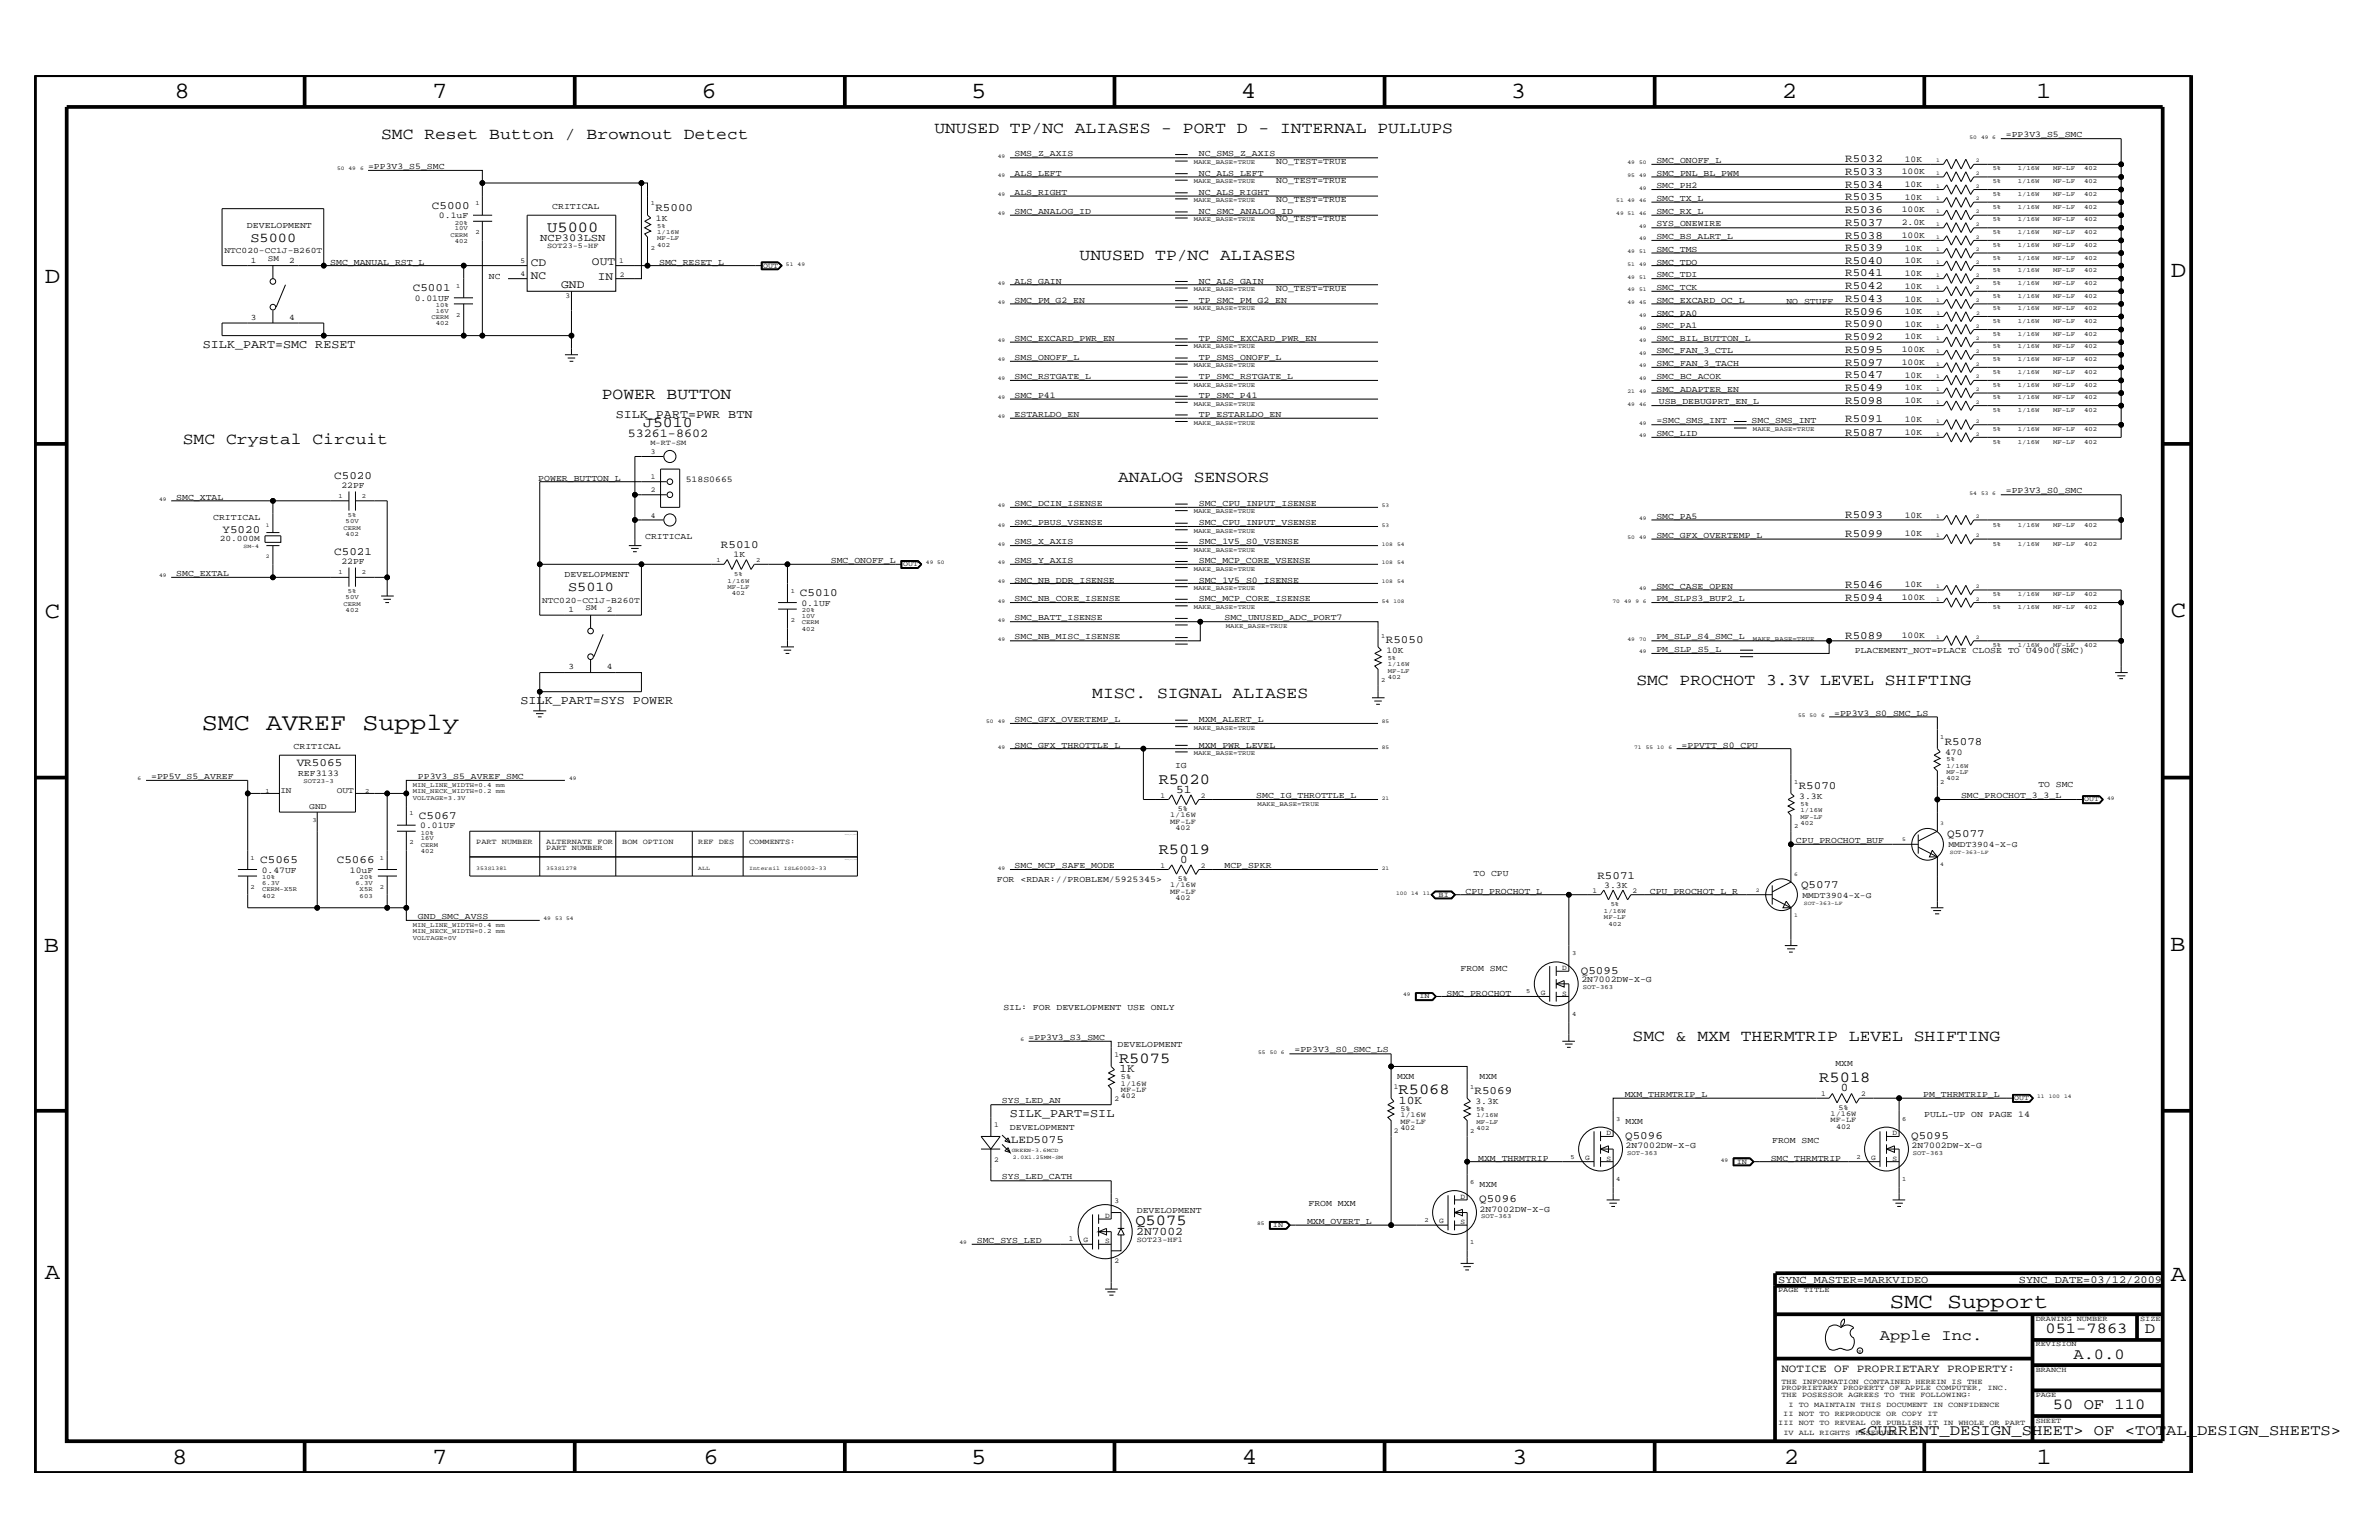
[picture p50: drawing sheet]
<svg xmlns="http://www.w3.org/2000/svg" width="432mm" height="279mm" viewBox="0 0 432 279" stroke-linecap="round" stroke-linejoin="round" font-family="sans-serif">
<defs><g id="words">
<text font-size="4.4" x="36.6" y="132.4">SMC AVREF Supply</text>
<g font-size="4.2">
<text x="31.7" y="17.8">8</text>
<text x="78.4" y="17.8">7</text>
<text x="127.3" y="17.8">6</text>
<text x="176.3" y="17.8">5</text>
<text x="225.2" y="17.8">4</text>
<text x="274.2" y="17.8">3</text>
<text x="323.4" y="17.8">2</text>
<text x="369.6" y="17.8">1</text>
<text x="8.1" y="51.3">D</text>
<text x="394" y="50.3">D</text>
<text x="8.1" y="112.1">C</text>
<text x="394" y="111.9">C</text>
<text x="8" y="172.7">B</text>
<text x="393.9" y="172.5">B</text>
<text x="8.1" y="232">A</text>
<text x="394" y="232.4">A</text>
<text x="31.3" y="265.6">8</text>
<text x="78.4" y="265.6">7</text>
<text x="127.7" y="265.6">6</text>
<text x="176.3" y="265.6">5</text>
<text x="225.4" y="265.6">4</text>
<text x="274.5" y="265.6">3</text>
<text x="323.8" y="265.6">2</text>
<text x="369.7" y="265.6">1</text>
</g>
<text font-size="3.9" x="343" y="237.3">SMC Support</text>
<g font-size="3">
<text x="69.2" y="25.2">SMC Reset Button / Brownout Detect</text>
<text x="169.6" y="24.1">UNUSED TP/NC ALIASES - PORT D - INTERNAL PULLUPS</text>
<text x="196" y="47.1">UNUSED TP/NC ALIASES</text>
<text x="109.2" y="72.4">POWER BUTTON</text>
<text x="33.2" y="80.5">SMC Crystal Circuit</text>
<text x="202.9" y="87.4">ANALOG SENSORS</text>
<text x="297" y="124.3">SMC PROCHOT 3.3V LEVEL SHIFTING</text>
<text x="198.2" y="126.6">MISC. SIGNAL ALIASES</text>
<text x="296.3" y="188.9">SMC &amp; MXM THERMTRIP LEVEL SHIFTING</text>
</g>
<g font-size="2.8">
<text x="99.3" y="42">U5000</text>
<text x="210.3" y="142.2">R5020</text>
<text x="210.3" y="154.9">R5019</text>
<text x="203.1" y="192.8">R5075</text>
<text x="330.2" y="196.4">R5018</text>
<text x="253.8" y="198.6">R5068</text>
<text x="206.1" y="222.3">Q5075</text>
<text x="341.2" y="243.1">Apple Inc.</text>
<text x="371.3" y="241.9">051-7863</text>
<text x="389.3" y="241.9">D</text>
<text x="376.3" y="246.5">A.0.0</text>
<text x="372.6" y="255.7">50 OF 110</text>
<text x="337.1" y="260.4">&lt;CURRENT_DESIGN_SHEET&gt; OF &lt;TOTAL_DESIGN_SHEETS&gt;</text>
</g>
<text font-size="2.7" x="116.7" y="77.5">J5010</text>
<g font-size="2.5">
<text x="45.5" y="43.9">S5000</text>
<text x="103.1" y="107.3">S5010</text>
</g>
<g font-size="2.2">
<text x="36.8" y="63.2">SILK_PART=SMC RESET</text>
<text x="111.8" y="75.9">SILK_PART=PWR BTN</text>
<text x="114" y="79.4">53261-8602</text>
<text x="94.5" y="127.8">SILK_PART=SYS POWER</text>
<text x="183.3" y="202.7">SILK_PART=SIL</text>
</g>
<g font-size="2.1">
<text x="96.4" y="48.3">CD</text>
<text x="96.4" y="50.6">NC</text>
<text x="101.9" y="52.3">GND</text>
<text x="107.4" y="48.1">OUT</text>
<text x="108.5" y="50.8">IN</text>
<text x="213.5" y="143.8">51</text>
<text x="214.2" y="156.5">0</text>
<text x="203.2" y="194.5">1K</text>
<text x="334.1" y="198">0</text>
<text x="253.9" y="200.3">10K</text>
<text x="206.2" y="224.1">2N7002</text>
</g>
<g font-size="2">
<text x="334.9" y="29.4">R5032</text>
<text x="334.9" y="34.1">R5034</text>
<text x="334.9" y="31.7">R5033</text>
<text x="78.4" y="37.9">C5000</text>
<text x="119" y="38.3">R5000</text>
<text x="334.9" y="40.9">R5037</text>
<text x="334.9" y="38.6">R5036</text>
<text x="334.9" y="36.4">R5035</text>
<text x="334.9" y="47.9">R5040</text>
<text x="334.9" y="45.6">R5039</text>
<text x="334.9" y="43.3">R5038</text>
<text x="74.9" y="52.9">C5001</text>
<text x="334.9" y="52.5">R5042</text>
<text x="334.9" y="50.2">R5041</text>
<text x="334.9" y="57.1">R5096</text>
<text x="334.9" y="59.4">R5090</text>
<text x="334.9" y="54.8">R5043</text>
<text x="334.9" y="64">R5095</text>
<text x="334.9" y="61.7">R5092</text>
<text x="334.9" y="70.9">R5049</text>
<text x="334.9" y="68.6">R5047</text>
<text x="334.9" y="66.3">R5097</text>
<text x="334.9" y="73.3">R5098</text>
<text x="334.9" y="76.7">R5091</text>
<text x="334.9" y="79">R5087</text>
<text x="60.7" y="86.9">C5020</text>
<text x="334.9" y="94">R5093</text>
<text x="40.4" y="96.6">Y5020</text>
<text x="60.7" y="100.7">C5021</text>
<text x="130.9" y="99.5">R5010</text>
<text x="334.9" y="97.5">R5099</text>
<text x="334.9" y="106.7">R5046</text>
<text x="145.2" y="108.1">C5010</text>
<text x="334.9" y="109">R5094</text>
<text x="251.5" y="116.7">R5050</text>
<text x="334.9" y="115.9">R5089</text>
<text x="353" y="135.2">R5078</text>
<text x="53.8" y="139.1">VR5065</text>
<text x="326.5" y="143.2">R5070</text>
<text x="76" y="148.5">C5067</text>
<text x="353.4" y="151.9">Q5077</text>
<text x="47.2" y="156.6">C5065</text>
<text x="61.1" y="156.6">C5066</text>
<text x="289.9" y="159.5">R5071</text>
<text x="326.9" y="161.1">Q5077</text>
<text x="286.9" y="176.6">Q5095</text>
<text x="267.6" y="198.6">R5069</text>
<text x="183.5" y="207.3">LED5075</text>
<text x="295" y="206.6">Q5096</text>
<text x="346.9" y="206.6">Q5095</text>
<text x="268.5" y="218.1">Q5096</text>
<text x="323.3" y="248.9">NOTICE OF PROPRIETARY PROPERTY:</text>
</g>
<g font-size="1.9">
<text x="98" y="43.7">NCP303LSN</text>
<text x="322.7" y="232.7">SYNC_MASTER=MARKVIDEO</text>
<text x="366.4" y="232.7">SYNC_DATE=03/12/2009</text>
</g>
<g font-size="1.6">
<text x="184.1" y="28.4">SMS_Z_AXIS</text>
<text x="217.6" y="28.4">NC_SMS_Z_AXIS</text>
<text x="231.6" y="29.8">NO_TEST=TRUE</text>
<text x="300.7" y="29.6">SMC_ONOFF_L</text>
<text x="345.7" y="29.3">10K</text>
<text x="364.1" y="24.9">=PP3V3_S5_SMC</text>
<text x="66.8" y="30.7">=PP3V3_S5_SMC</text>
<text x="184.1" y="31.9">ALS_LEFT</text>
<text x="184.1" y="35.3">ALS_RIGHT</text>
<text x="217.6" y="31.9">NC_ALS_LEFT</text>
<text x="217.6" y="35.3">NC_ALS_RIGHT</text>
<text x="231.6" y="33.2">NO_TEST=TRUE</text>
<text x="300.7" y="31.9">SMC_PNL_BL_PWM</text>
<text x="300.7" y="34.1">SMC_PH2</text>
<text x="345.2" y="31.6">100K</text>
<text x="345.7" y="34">10K</text>
<text x="44.8" y="41.3">DEVELOPMENT</text>
<text x="79.7" y="39.6">0.1uF</text>
<text x="100.2" y="37.9">CRITICAL</text>
<text x="119" y="40.1">1K</text>
<text x="184.1" y="38.8">SMC_ANALOG_ID</text>
<text x="217.6" y="38.8">NC_SMC_ANALOG_ID</text>
<text x="231.6" y="40.2">NO_TEST=TRUE</text>
<text x="231.6" y="36.7">NO_TEST=TRUE</text>
<text x="300.7" y="36.5">SMC_TX_L</text>
<text x="300.7" y="38.8">SMC_RX_L</text>
<text x="300.7" y="41.1">SYS_ONEWIRE</text>
<text x="345.2" y="40.8">2.0K</text>
<text x="345.2" y="38.6">100K</text>
<text x="345.7" y="36.3">10K</text>
<text x="300.7" y="45.7">SMC_TMS</text>
<text x="300.7" y="43.4">SMC_BS_ALRT_L</text>
<text x="345.2" y="43.2">100K</text>
<text x="345.7" y="47.8">10K</text>
<text x="345.7" y="45.5">10K</text>
<text x="59.9" y="48">SMC_MANUAL_RST_L</text>
<text x="88.7" y="50.6">NC</text>
<text x="119.6" y="48">SMC_RESET_L</text>
<text x="184.1" y="51.5">ALS_GAIN</text>
<text x="217.6" y="51.5">NC_ALS_GAIN</text>
<text x="231.6" y="52.9">NO_TEST=TRUE</text>
<text x="300.7" y="52.6">SMC_TCK</text>
<text x="300.7" y="50.3">SMC_TDI</text>
<text x="300.7" y="48">SMC_TDO</text>
<text x="345.7" y="52.4">10K</text>
<text x="345.7" y="50.1">10K</text>
<text x="75.3" y="54.6">0.01UF</text>
<text x="184.1" y="54.9">SMC_PM_G2_EN</text>
<text x="217.6" y="54.9">TP_SMC_PM_G2_EN</text>
<text x="300.7" y="54.9">SMC_EXCARD_OC_L</text>
<text x="300.7" y="59.5">SMC_PA1</text>
<text x="300.7" y="57.3">SMC_PA0</text>
<text x="324.2" y="55.1">NO STUFF</text>
<text x="345.7" y="57">10K</text>
<text x="345.7" y="59.3">10K</text>
<text x="345.7" y="54.7">10K</text>
<text x="184.1" y="65.3">SMS_ONOFF_L</text>
<text x="184.1" y="61.8">SMC_EXCARD_PWR_EN</text>
<text x="217.6" y="61.8">TP_SMC_EXCARD_PWR_EN</text>
<text x="217.6" y="65.3">TP_SMS_ONOFF_L</text>
<text x="300.7" y="64.1">SMC_FAN_3_CTL</text>
<text x="300.7" y="61.8">SMC_BIL_BUTTON_L</text>
<text x="345.2" y="64">100K</text>
<text x="345.7" y="61.6">10K</text>
<text x="184.1" y="68.8">SMC_RSTGATE_L</text>
<text x="217.6" y="68.8">TP_SMC_RSTGATE_L</text>
<text x="300.7" y="71.1">SMC_ADAPTER_EN</text>
<text x="300.7" y="66.5">SMC_FAN_3_TACH</text>
<text x="300.7" y="68.8">SMC_BC_ACOK</text>
<text x="345.2" y="66.2">100K</text>
<text x="345.7" y="70.8">10K</text>
<text x="345.7" y="68.5">10K</text>
<text x="184.1" y="75.7">ESTARLDO_EN</text>
<text x="184.1" y="72.2">SMC_P41</text>
<text x="217.6" y="75.7">TP_ESTARLDO_EN</text>
<text x="217.6" y="72.2">TP_SMC_P41</text>
<text x="300.7" y="76.8">=SMC_SMS_INT</text>
<text x="301.1" y="73.3">USB_DEBUGPRT_EN_L</text>
<text x="317.9" y="76.8">SMC_SMS_INT</text>
<text x="345.7" y="73.2">10K</text>
<text x="345.7" y="76.6">10K</text>
<text x="300.7" y="79.1">SMC_LID</text>
<text x="345.7" y="78.9">10K</text>
<text x="62" y="88.6">22PF</text>
<text x="97.7" y="87.2">POWER_BUTTON_L</text>
<text x="124.5" y="87.4">518S0665</text>
<text x="364.1" y="89.5">=PP3V3_S0_SMC</text>
<text x="32" y="90.7">SMC_XTAL</text>
<text x="38.7" y="94.3">CRITICAL</text>
<text x="184.1" y="95.3">SMC_PBUS_VSENSE</text>
<text x="184.1" y="91.8">SMC_DCIN_ISENSE</text>
<text x="217.6" y="91.8">SMC_CPU_INPUT_ISENSE</text>
<text x="217.6" y="95.3">SMC_CPU_INPUT_VSENSE</text>
<text x="300.7" y="94.1">SMC_PA5</text>
<text x="345.7" y="93.9">10K</text>
<text x="117.1" y="97.8">CRITICAL</text>
<text x="133.1" y="101.1">1K</text>
<text x="184.1" y="98.7">SMS_X_AXIS</text>
<text x="217.6" y="98.7">SMC_1V5_S0_VSENSE</text>
<text x="300.7" y="97.6">SMC_GFX_OVERTEMP_L</text>
<text x="345.7" y="97.3">10K</text>
<text x="32" y="104.5">SMC_EXTAL</text>
<text x="62" y="102.4">22PF</text>
<text x="102.5" y="104.8">DEVELOPMENT</text>
<text x="150.8" y="102.2">SMC_ONOFF_L</text>
<text x="184.1" y="105.7">SMC_NB_DDR_ISENSE</text>
<text x="184.1" y="102.2">SMS_Y_AXIS</text>
<text x="217.6" y="102.2">SMC_MCP_CORE_VSENSE</text>
<text x="217.6" y="105.7">SMC_1V5_S0_ISENSE</text>
<text x="300.7" y="106.8">SMC_CASE_OPEN</text>
<text x="345.7" y="106.5">10K</text>
<text x="145.5" y="109.9">0.1UF</text>
<text x="184.1" y="109.1">SMC_NB_CORE_ISENSE</text>
<text x="184.1" y="112.6">SMC_BATT_ISENSE</text>
<text x="217.6" y="109.1">SMC_MCP_CORE_ISENSE</text>
<text x="222.2" y="112.6">SMC_UNUSED_ADC_PORT7</text>
<text x="300.7" y="109.1">PM_SLPS3_BUF2_L</text>
<text x="345.2" y="108.9">100K</text>
<text x="184.1" y="116">SMC_NB_MISC_ISENSE</text>
<text x="251.6" y="118.5">10K</text>
<text x="300.7" y="118.3">PM_SLP_S5_L</text>
<text x="300.7" y="116">PM_SLP_S4_SMC_L</text>
<text x="336.6" y="118.6">PLACEMENT_NOT=PLACE CLOSE TO U4900(SMC)</text>
<text x="345.2" y="115.8">100K</text>
<text x="184.1" y="131">SMC_GFX_OVERTEMP_L</text>
<text x="217.6" y="131">MXM_ALERT_L</text>
<text x="332.9" y="129.8">=PP3V3_S0_SMC_LS</text>
<text x="53.3" y="135.8">CRITICAL</text>
<text x="184.1" y="135.7">SMC_GFX_THROTTLE_L</text>
<text x="217.6" y="135.7">MXM_PWR_LEVEL</text>
<text x="305.2" y="135.7">=PPVTT_S0_CPU</text>
<text x="353.1" y="136.9">470</text>
<text x="27.4" y="141.4">=PP5V_S5_AVREF</text>
<text x="54.1" y="140.8">REF3133</text>
<text x="75.9" y="141.4">PP3V3_S5_AVREF_SMC</text>
<text x="213.3" y="139.3">IG</text>
<text x="370" y="142.8">TO SMC</text>
<text x="228" y="144.8">SMC_IG_THROTTLE_L</text>
<text x="326.6" y="145">3.3K</text>
<text x="355.9" y="144.8">SMC_PROCHOT_3_3_L</text>
<text x="76.3" y="150.2">0.01UF</text>
<text x="326" y="152.9">CPU_PROCHOT_BUF</text>
<text x="47.5" y="158.4">0.47UF</text>
<text x="63.5" y="158.4">10uF</text>
<text x="180.9" y="160">FOR &lt;RDAR://PROBLEM/5925345&gt;</text>
<text x="184.1" y="157.5">SMC_MCP_SAFE_MODE</text>
<text x="222.2" y="157.5">MCP_SPKR</text>
<text x="267.5" y="158.9">TO CPU</text>
<text x="291.2" y="161.1">3.3K</text>
<text x="75.9" y="166.7">GND_SMC_AVSS</text>
<text x="266" y="162.2">CPU_PROCHOT_L</text>
<text x="299.5" y="162.2">CPU_PROCHOT_L_R</text>
<text x="265.1" y="176.2">FROM SMC</text>
<text x="287" y="178.3">2N7002DW-X-G</text>
<text x="182.1" y="183.2">SIL: FOR DEVELOPMENT USE ONLY</text>
<text x="262.6" y="180.6">SMC_PROCHOT</text>
<text x="186.7" y="188.7">=PP3V3_S3_SMC</text>
<text x="202.9" y="190">DEVELOPMENT</text>
<text x="234.9" y="191">=PP3V3_S0_SMC_LS</text>
<text x="253.6" y="195.8">MXM</text>
<text x="268.6" y="195.8">MXM</text>
<text x="333.2" y="193.5">MXM</text>
<text x="181.9" y="200.2">SYS_LED_AN</text>
<text x="267.8" y="200.3">3.3K</text>
<text x="294.9" y="199">MXM_THRMTRIP_L</text>
<text x="295.1" y="203.9">MXM</text>
<text x="349.1" y="199">PM_THRMTRIP_L</text>
<text x="349.2" y="202.7">PULL-UP ON PAGE 14</text>
<text x="183.3" y="205">DEVELOPMENT</text>
<text x="295.1" y="208.2">2N7002DW-X-G</text>
<text x="321.6" y="207.3">FROM SMC</text>
<text x="347" y="208.2">2N7002DW-X-G</text>
<text x="181.9" y="214">SYS_LED_CATH</text>
<text x="268.3" y="210.6">MXM_THRMTRIP</text>
<text x="268.6" y="215.4">MXM</text>
<text x="321.4" y="210.6">SMC_THRMTRIP</text>
<text x="206.3" y="220">DEVELOPMENT</text>
<text x="237.5" y="218.9">FROM MXM</text>
<text x="268.6" y="219.8">2N7002DW-X-G</text>
<text x="177.3" y="225.6">SMC_SYS_LED</text>
<text x="237.2" y="222.1">MXM_OVERT_L</text>
</g>
<g font-size="1.5">
<text x="40.7" y="45.9">NTC020-CC1J-B260T</text>
<text x="45.6" y="47.7">1</text>
<text x="48.6" y="47.4">SM</text>
<text x="52.5" y="47.7">2</text>
<text x="45.6" y="58">3</text>
<text x="52.5" y="58">4</text>
<text x="39.9" y="98.2">20.000M</text>
<text x="98.4" y="109.3">NTC020-CC1J-B260T</text>
<text x="103.2" y="111.1">1</text>
<text x="106.3" y="110.7">SM</text>
<text x="110.2" y="111.1">2</text>
<text x="103.2" y="121.4">3</text>
<text x="110.2" y="121.4">4</text>
<text x="50.9" y="144">IN</text>
<text x="61.1" y="144">OUT</text>
<text x="56.1" y="146.8">GND</text>
<text x="353.7" y="153.7">MMDT3904-X-G</text>
<text x="327.2" y="162.9">MMDT3904-X-G</text>
</g>
<g font-size="1.4">
<text x="94.5" y="47.8">5</text>
<text x="99.3" y="45">SOT23-5-HF</text>
<text x="112.4" y="47.8">1</text>
<text x="94.5" y="50.1">4</text>
<text x="112.5" y="50.2">2</text>
<text x="138.5" y="48.6">OUT</text>
<text x="102.6" y="54.1">3</text>
<text x="118.1" y="80.7">M-RT-SM</text>
<text x="118.1" y="82.3">3</text>
<text x="118.1" y="89.3">2</text>
<text x="118.1" y="87">1</text>
<text x="118.1" y="93.9">4</text>
<text x="163.9" y="102.7">OUT</text>
<text x="210.7" y="144.7">1</text>
<text x="212.4" y="149.5">MF-LF</text>
<text x="212.4" y="148.3">1/16W</text>
<text x="213.8" y="147.2">5%</text>
<text x="217.9" y="144.7">2</text>
<text x="378.3" y="145.4">OUT</text>
<text x="86.4" y="153.2">PART NUMBER</text>
<text x="99.1" y="154.3">PART NUMBER</text>
<text x="99.1" y="153.2">ALTERNATE FOR</text>
<text x="112.9" y="153.2">BOM OPTION</text>
<text x="126.7" y="153.2">REF DES</text>
<text x="136" y="153.2">COMMENTS:</text>
<text x="213.4" y="150.7">402</text>
<text x="210.7" y="157.4">1</text>
<text x="212.4" y="161">1/16W</text>
<text x="213.8" y="159.8">5%</text>
<text x="217.9" y="157.4">2</text>
<text x="289.1" y="162">1</text>
<text x="296.3" y="162">2</text>
<text x="212.4" y="162.2">MF-LF</text>
<text x="213.4" y="163.3">402</text>
<text x="261.1" y="162.8">BI</text>
<text x="283.5" y="176">D</text>
<text x="257.6" y="181.1">IN</text>
<text x="279.7" y="180.5">G</text>
<text x="283.5" y="180.6">S</text>
<text x="202.3" y="191.8">1</text>
<text x="203.5" y="195.8">5%</text>
<text x="203.5" y="197">1/16W</text>
<text x="253" y="197.6">1</text>
<text x="202.3" y="199.8">2</text>
<text x="203.5" y="199.2">402</text>
<text x="203.5" y="198.1">MF-LF</text>
<text x="254.2" y="203.9">MF-LF</text>
<text x="254.2" y="202.7">1/16W</text>
<text x="254.2" y="201.5">5%</text>
<text x="330.5" y="198.9">1</text>
<text x="332.3" y="202.5">1/16W</text>
<text x="332.3" y="203.7">MF-LF</text>
<text x="333.7" y="201.4">5%</text>
<text x="337.8" y="198.9">2</text>
<text x="365.6" y="199.6">OUT</text>
<text x="180.4" y="204.4">1</text>
<text x="253" y="205.6">2</text>
<text x="254.2" y="205">402</text>
<text x="291.6" y="205.9">D</text>
<text x="333.2" y="204.8">402</text>
<text x="343.5" y="205.9">D</text>
<text x="180.4" y="210.8">2</text>
<text x="287.7" y="210.4">G</text>
<text x="291.6" y="210.6">S</text>
<text x="315.2" y="211.1">IN</text>
<text x="339.6" y="210.4">G</text>
<text x="343.5" y="210.6">S</text>
<text x="200.6" y="220.9">D</text>
<text x="202.3" y="218.3">3</text>
<text x="261.2" y="221.9">G</text>
<text x="265.1" y="217.5">D</text>
<text x="194" y="225.2">1</text>
<text x="196.7" y="225.4">G</text>
<text x="200.6" y="225.6">S</text>
<text x="206.3" y="225.3">SOT23-HF1</text>
<text x="231.1" y="222.7">IN</text>
<text x="265.1" y="222.1">S</text>
<text x="202.3" y="229.2">2</text>
<text x="322.7" y="234.4">PAGE TITLE</text>
<text x="369.5" y="239.6">DRAWING NUMBER</text>
<text x="388.5" y="239.6">SIZE</text>
<text x="369.5" y="244.2">REVISION</text>
<text x="323.3" y="251.1">THE INFORMATION CONTAINED HEREIN IS THE</text>
<text x="369.5" y="248.9">BRANCH</text>
<text x="323.3" y="253.4">THE POSESSOR AGREES TO THE FOLLOWING:</text>
<text x="323.3" y="252.3">PROPRIETARY PROPERTY OF APPLE COMPUTER, INC.</text>
<text x="323.7" y="256.9">II NOT TO REPRODUCE OR COPY IT</text>
<text x="324.6" y="255.2">I TO MAINTAIN THIS DOCUMENT IN CONFIDENCE</text>
<text x="369.5" y="253.4">PAGE</text>
<text x="322.7" y="258.6">III NOT TO REVEAL OR PUBLISH IT IN WHOLE OR PART</text>
<text x="323.7" y="260.4">IV ALL RIGHTS RESERVED</text>
<text x="369.5" y="258.1">SHEET</text>
</g>
<g font-size="1.2">
<text x="216.7" y="29.8">MAKE_BASE=TRUE</text>
<text x="216.7" y="33.2">MAKE_BASE=TRUE</text>
<text x="361.7" y="35.6">5%</text>
<text x="361.7" y="33.2">5%</text>
<text x="361.7" y="30.9">5%</text>
<text x="366.2" y="33.2">1/16W</text>
<text x="366.2" y="30.9">1/16W</text>
<text x="366.2" y="35.6">1/16W</text>
<text x="372.7" y="33.2">MF-LF</text>
<text x="372.7" y="30.9">MF-LF</text>
<text x="372.7" y="35.6">MF-LF</text>
<text x="378.3" y="35.6">402</text>
<text x="378.3" y="33.2">402</text>
<text x="378.3" y="30.9">402</text>
<text x="82.5" y="40.8">20%</text>
<text x="82.5" y="41.8">10V</text>
<text x="86.3" y="37.3">1</text>
<text x="118.1" y="37.3">1</text>
<text x="119.3" y="41.3">5%</text>
<text x="216.7" y="40.2">MAKE_BASE=TRUE</text>
<text x="216.7" y="36.7">MAKE_BASE=TRUE</text>
<text x="361.7" y="40.2">5%</text>
<text x="361.7" y="37.9">5%</text>
<text x="366.2" y="40.2">1/16W</text>
<text x="366.2" y="37.9">1/16W</text>
<text x="372.7" y="40.2">MF-LF</text>
<text x="372.7" y="37.9">MF-LF</text>
<text x="378.3" y="40.2">402</text>
<text x="378.3" y="37.9">402</text>
<text x="81.8" y="43">CERM</text>
<text x="82.5" y="44.1">402</text>
<text x="86.3" y="42.4">2</text>
<text x="118.1" y="45.3">2</text>
<text x="119.3" y="42.4">1/16W</text>
<text x="119.3" y="43.6">MF-LF</text>
<text x="119.3" y="44.8">402</text>
<text x="361.7" y="47.1">5%</text>
<text x="361.7" y="44.8">5%</text>
<text x="361.7" y="42.4">5%</text>
<text x="366.2" y="44.8">1/16W</text>
<text x="366.2" y="47.1">1/16W</text>
<text x="366.2" y="42.4">1/16W</text>
<text x="372.7" y="44.8">MF-LF</text>
<text x="372.7" y="42.4">MF-LF</text>
<text x="372.7" y="47.1">MF-LF</text>
<text x="378.3" y="47.1">402</text>
<text x="378.3" y="44.8">402</text>
<text x="378.3" y="42.4">402</text>
<text x="82.8" y="52.3">1</text>
<text x="216.7" y="52.9">MAKE_BASE=TRUE</text>
<text x="361.7" y="51.7">5%</text>
<text x="361.7" y="49.4">5%</text>
<text x="366.2" y="51.7">1/16W</text>
<text x="366.2" y="49.4">1/16W</text>
<text x="372.7" y="51.7">MF-LF</text>
<text x="372.7" y="49.4">MF-LF</text>
<text x="378.3" y="51.7">402</text>
<text x="378.3" y="49.4">402</text>
<text x="78.3" y="57.9">CERM</text>
<text x="79.1" y="55.7">10%</text>
<text x="79.1" y="56.8">16V</text>
<text x="79.1" y="59">402</text>
<text x="82.8" y="57.4">2</text>
<text x="216.7" y="56.3">MAKE_BASE=TRUE</text>
<text x="361.7" y="58.6">5%</text>
<text x="361.7" y="56.3">5%</text>
<text x="361.7" y="54">5%</text>
<text x="366.2" y="58.6">1/16W</text>
<text x="366.2" y="56.3">1/16W</text>
<text x="366.2" y="54">1/16W</text>
<text x="372.7" y="54">MF-LF</text>
<text x="372.7" y="58.6">MF-LF</text>
<text x="372.7" y="56.3">MF-LF</text>
<text x="378.3" y="58.6">402</text>
<text x="378.3" y="56.3">402</text>
<text x="378.3" y="54">402</text>
<text x="216.7" y="63.2">MAKE_BASE=TRUE</text>
<text x="361.7" y="65.6">5%</text>
<text x="361.7" y="63.2">5%</text>
<text x="361.7" y="60.9">5%</text>
<text x="366.2" y="65.6">1/16W</text>
<text x="366.2" y="63.2">1/16W</text>
<text x="366.2" y="60.9">1/16W</text>
<text x="372.7" y="65.6">MF-LF</text>
<text x="372.7" y="60.9">MF-LF</text>
<text x="372.7" y="63.2">MF-LF</text>
<text x="378.3" y="65.6">402</text>
<text x="378.3" y="63.2">402</text>
<text x="378.3" y="60.9">402</text>
<text x="216.7" y="70.1">MAKE_BASE=TRUE</text>
<text x="216.7" y="66.7">MAKE_BASE=TRUE</text>
<text x="361.7" y="70.1">5%</text>
<text x="361.7" y="67.8">5%</text>
<text x="366.2" y="67.8">1/16W</text>
<text x="366.2" y="70.1">1/16W</text>
<text x="372.7" y="67.8">MF-LF</text>
<text x="372.7" y="70.1">MF-LF</text>
<text x="378.3" y="70.1">402</text>
<text x="378.3" y="67.8">402</text>
<text x="216.7" y="77.1">MAKE_BASE=TRUE</text>
<text x="216.7" y="73.6">MAKE_BASE=TRUE</text>
<text x="361.7" y="74.8">5%</text>
<text x="361.7" y="72.4">5%</text>
<text x="366.2" y="74.8">1/16W</text>
<text x="366.2" y="72.4">1/16W</text>
<text x="372.7" y="74.8">MF-LF</text>
<text x="372.7" y="72.4">MF-LF</text>
<text x="378.3" y="74.8">402</text>
<text x="378.3" y="72.4">402</text>
<text x="318.2" y="78.2">MAKE_BASE=TRUE</text>
<text x="361.7" y="80.5">5%</text>
<text x="361.7" y="78.2">5%</text>
<text x="366.2" y="80.5">1/16W</text>
<text x="366.2" y="78.2">1/16W</text>
<text x="372.7" y="80.5">MF-LF</text>
<text x="372.7" y="78.2">MF-LF</text>
<text x="378.3" y="80.5">402</text>
<text x="378.3" y="78.2">402</text>
<text x="61.5" y="90.3">1</text>
<text x="62.7" y="94.9">50V</text>
<text x="63.2" y="93.8">5%</text>
<text x="65.7" y="90.3">2</text>
<text x="216.7" y="93.2">MAKE_BASE=TRUE</text>
<text x="361.7" y="95.5">5%</text>
<text x="366.2" y="95.5">1/16W</text>
<text x="372.7" y="95.5">MF-LF</text>
<text x="378.3" y="95.5">402</text>
<text x="62.4" y="96.1">CERM</text>
<text x="62.7" y="97.2">402</text>
<text x="216.7" y="100.1">MAKE_BASE=TRUE</text>
<text x="216.7" y="96.6">MAKE_BASE=TRUE</text>
<text x="361.7" y="99">5%</text>
<text x="366.2" y="99">1/16W</text>
<text x="372.7" y="99">MF-LF</text>
<text x="378.3" y="99">402</text>
<text x="61.5" y="104.2">1</text>
<text x="63.2" y="107.6">5%</text>
<text x="65.7" y="104.2">2</text>
<text x="130" y="102.1">1</text>
<text x="132" y="105.7">1/16W</text>
<text x="132" y="106.8">MF-LF</text>
<text x="132.8" y="108">402</text>
<text x="133.3" y="104.5">5%</text>
<text x="137.2" y="102.1">2</text>
<text x="143.5" y="107.6">1</text>
<text x="216.7" y="103.6">MAKE_BASE=TRUE</text>
<text x="216.7" y="107">MAKE_BASE=TRUE</text>
<text x="62.4" y="109.9">CERM</text>
<text x="62.7" y="108.7">50V</text>
<text x="62.7" y="111.1">402</text>
<text x="143.5" y="112.8">2</text>
<text x="145.5" y="113.2">CERM</text>
<text x="145.5" y="111.1">20%</text>
<text x="145.5" y="112.1">10V</text>
<text x="216.7" y="110.5">MAKE_BASE=TRUE</text>
<text x="222.5" y="114">MAKE_BASE=TRUE</text>
<text x="361.7" y="110.5">5%</text>
<text x="361.7" y="108.1">5%</text>
<text x="366.2" y="110.5">1/16W</text>
<text x="366.2" y="108.1">1/16W</text>
<text x="372.7" y="108.1">MF-LF</text>
<text x="372.7" y="110.5">MF-LF</text>
<text x="378.3" y="110.5">402</text>
<text x="378.3" y="108.1">402</text>
<text x="145.5" y="114.4">402</text>
<text x="250.7" y="115.7">1</text>
<text x="251.9" y="119.7">5%</text>
<text x="318.2" y="116.3">MAKE_BASE=TRUE</text>
<text x="361.7" y="117.4">5%</text>
<text x="366.2" y="117.4">1/16W</text>
<text x="372.7" y="117.4">MF-LF</text>
<text x="378.3" y="117.4">402</text>
<text x="250.7" y="123.7">2</text>
<text x="251.9" y="120.8">1/16W</text>
<text x="251.9" y="122">MF-LF</text>
<text x="251.9" y="123.1">402</text>
<text x="216.7" y="137">MAKE_BASE=TRUE</text>
<text x="216.7" y="132.4">MAKE_BASE=TRUE</text>
<text x="352.1" y="134.1">1</text>
<text x="48.2" y="143.8">1</text>
<text x="55.1" y="142.1">SOT23-3</text>
<text x="66.3" y="143.8">2</text>
<text x="74.9" y="144">MIN_NECK_WIDTH=0.2 mm</text>
<text x="74.9" y="142.8">MIN_LINE_WIDTH=0.4 mm</text>
<text x="325.6" y="142.2">1</text>
<text x="352.1" y="142.2">2</text>
<text x="353.3" y="141.6">402</text>
<text x="353.3" y="139.3">1/16W</text>
<text x="353.3" y="140.5">MF-LF</text>
<text x="353.3" y="138.1">5%</text>
<text x="56.7" y="149.1">3</text>
<text x="74.3" y="147.9">1</text>
<text x="74.9" y="145.1">VOLTAGE=3.3V</text>
<text x="228.3" y="146.2">MAKE_BASE=TRUE</text>
<text x="326.8" y="147.3">1/16W</text>
<text x="326.8" y="148.5">MF-LF</text>
<text x="326.8" y="149.7">402</text>
<text x="326.8" y="146.2">5%</text>
<text x="74.3" y="153.2">2</text>
<text x="76.4" y="151.4">10%</text>
<text x="76.4" y="153.6">CERM</text>
<text x="76.4" y="154.8">402</text>
<text x="76.4" y="152.4">16V</text>
<text x="325.6" y="150.2">2</text>
<text x="45.5" y="161.2">2</text>
<text x="45.5" y="156.1">1</text>
<text x="47.6" y="159.5">10%</text>
<text x="47.6" y="160.6">6.3V</text>
<text x="47.6" y="161.7">CERM-X5R</text>
<text x="64.5" y="160.6">6.3V</text>
<text x="65.3" y="159.5">20%</text>
<text x="65.3" y="161.7">X5R</text>
<text x="68.9" y="161.2">2</text>
<text x="68.9" y="156.1">1</text>
<text x="47.6" y="162.8">402</text>
<text x="65.3" y="162.8">603</text>
<text x="291.1" y="166.7">MF-LF</text>
<text x="291.1" y="165.6">1/16W</text>
<text x="291.9" y="167.9">402</text>
<text x="292.4" y="164.5">5%</text>
<text x="74.9" y="168.2">MIN_LINE_WIDTH=0.4 mm</text>
<text x="74.9" y="169.3">MIN_NECK_WIDTH=0.2 mm</text>
<text x="74.9" y="170.5">VOLTAGE=0V</text>
<text x="285.3" y="173.3">3</text>
<text x="287.3" y="179.5">SOT-363</text>
<text x="277" y="180.2">5</text>
<text x="285.3" y="184.3">4</text>
<text x="266.9" y="197.6">1</text>
<text x="268" y="202.7">1/16W</text>
<text x="268" y="203.9">MF-LF</text>
<text x="268" y="201.5">5%</text>
<text x="293.4" y="203.3">3</text>
<text x="345.3" y="203.3">6</text>
<text x="266.9" y="205.6">2</text>
<text x="268" y="205">402</text>
<text x="295.3" y="209.5">SOT-363</text>
<text x="347.2" y="209.5">SOT-363</text>
<text x="266.9" y="214.8">6</text>
<text x="285.1" y="210.3">5</text>
<text x="293.4" y="214.2">4</text>
<text x="337" y="210.3">2</text>
<text x="345.3" y="214.2">1</text>
<text x="258.6" y="221.8">2</text>
<text x="268.8" y="221">SOT-363</text>
<text x="266.9" y="225.7">1</text>
</g>
<g font-size="1">
<text x="181.1" y="28.6">49</text>
<text x="295.4" y="29.8">49</text>
<text x="297.5" y="29.8">50</text>
<text x="351.5" y="29.4">1</text>
<text x="357.5" y="25.2">50</text>
<text x="358.6" y="29.4">2</text>
<text x="359.6" y="25.2">49 6</text>
<text x="61.2" y="30.9">50 49</text>
<text x="65.4" y="30.9">6</text>
<text x="181.1" y="32.1">49</text>
<text x="181.1" y="35.6">49</text>
<text x="295.4" y="32.1">95</text>
<text x="297.5" y="34.4">49</text>
<text x="297.5" y="32.1">49</text>
<text x="351.5" y="34.1">1</text>
<text x="351.5" y="31.8">1</text>
<text x="358.6" y="34.1">2</text>
<text x="358.6" y="31.8">2</text>
<text x="181.1" y="39.1">49</text>
<text x="293.4" y="36.7">51 49</text>
<text x="293.4" y="39.1">49 51</text>
<text x="297.5" y="36.7">46</text>
<text x="297.5" y="39.1">46</text>
<text x="297.5" y="41.3">49</text>
<text x="351.5" y="41">1</text>
<text x="351.5" y="38.6">1</text>
<text x="351.5" y="36.4">1</text>
<text x="358.6" y="41">2</text>
<text x="358.6" y="38.6">2</text>
<text x="358.6" y="36.4">2</text>
<text x="295.4" y="45.9">49</text>
<text x="297.5" y="45.9">51</text>
<text x="297.5" y="43.6">49</text>
<text x="351.5" y="47.9">1</text>
<text x="351.5" y="45.6">1</text>
<text x="351.5" y="43.3">1</text>
<text x="358.6" y="47.9">2</text>
<text x="358.6" y="45.6">2</text>
<text x="358.6" y="43.3">2</text>
<text x="142.7" y="48.2">51</text>
<text x="144.8" y="48.2">49</text>
<text x="181.1" y="51.7">49</text>
<text x="295.4" y="52.9">49</text>
<text x="295.4" y="50.6">49</text>
<text x="295.4" y="48.2">51</text>
<text x="297.5" y="52.9">51</text>
<text x="297.5" y="50.6">51</text>
<text x="297.5" y="48.2">49</text>
<text x="351.5" y="52.5">1</text>
<text x="351.5" y="50.2">1</text>
<text x="358.6" y="52.5">2</text>
<text x="358.6" y="50.2">2</text>
<text x="181.1" y="55.1">49</text>
<text x="295.4" y="55.1">49</text>
<text x="297.5" y="59.8">49</text>
<text x="297.5" y="57.4">49</text>
<text x="297.5" y="55.1">45</text>
<text x="351.5" y="59.5">1</text>
<text x="351.5" y="54.8">1</text>
<text x="351.5" y="57.1">1</text>
<text x="358.6" y="59.5">2</text>
<text x="358.6" y="54.8">2</text>
<text x="358.7" y="57.1">2</text>
<text x="181.1" y="62.1">49</text>
<text x="181.1" y="65.6">49</text>
<text x="297.5" y="62.1">49</text>
<text x="297.5" y="64.4">49</text>
<text x="351.5" y="64">1</text>
<text x="351.5" y="61.8">1</text>
<text x="358.6" y="64">2</text>
<text x="358.6" y="61.8">2</text>
<text x="181.1" y="69">49</text>
<text x="295.4" y="71.3">21</text>
<text x="297.5" y="71.3">49</text>
<text x="297.5" y="66.7">49</text>
<text x="297.5" y="69">49</text>
<text x="351.5" y="71">1</text>
<text x="351.5" y="68.6">1</text>
<text x="351.5" y="66.3">1</text>
<text x="358.6" y="71">2</text>
<text x="358.6" y="68.6">2</text>
<text x="358.6" y="66.3">2</text>
<text x="181.1" y="75.9">49</text>
<text x="181.1" y="72.4">49</text>
<text x="295.4" y="73.6">49</text>
<text x="297.5" y="77.1">49</text>
<text x="297.5" y="73.6">46</text>
<text x="351.5" y="73.3">1</text>
<text x="351.5" y="76.7">1</text>
<text x="358.6" y="73.3">2</text>
<text x="358.6" y="76.7">2</text>
<text x="297.5" y="79.4">49</text>
<text x="351.5" y="79">1</text>
<text x="358.6" y="79">2</text>
<text x="357.5" y="89.8">54</text>
<text x="359.6" y="89.8">53 6</text>
<text x="28.9" y="90.9">49</text>
<text x="48.3" y="95.5">1</text>
<text x="181.1" y="95.5">49</text>
<text x="181.1" y="92.1">49</text>
<text x="250.8" y="95.5">53</text>
<text x="250.8" y="92.1">53</text>
<text x="297.5" y="94.3">49</text>
<text x="351.5" y="94">1</text>
<text x="358.6" y="94">2</text>
<text x="44.2" y="99.5">SM-4</text>
<text x="48.3" y="101.3">2</text>
<text x="181.1" y="99">49</text>
<text x="250.8" y="99">108</text>
<text x="253.6" y="99">54</text>
<text x="295.4" y="97.8">50</text>
<text x="297.5" y="97.8">49</text>
<text x="351.5" y="97.5">1</text>
<text x="358.6" y="97.5">2</text>
<text x="28.9" y="104.8">49</text>
<text x="168.1" y="102.4">49 50</text>
<text x="181.1" y="102.4">49</text>
<text x="181.1" y="105.9">49</text>
<text x="250.8" y="102.4">108</text>
<text x="250.8" y="105.9">108</text>
<text x="253.6" y="102.4">54</text>
<text x="253.6" y="105.9">54</text>
<text x="297.5" y="107">49</text>
<text x="351.5" y="106.7">1</text>
<text x="358.6" y="106.7">2</text>
<text x="181.1" y="109.3">49</text>
<text x="181.1" y="112.8">49</text>
<text x="250.8" y="109.3">54</text>
<text x="252.9" y="109.3">108</text>
<text x="292.7" y="109.3">70</text>
<text x="294.8" y="109.3">49 9 6</text>
<text x="351.5" y="109">1</text>
<text x="358.6" y="109">2</text>
<text x="181.1" y="116.3">49</text>
<text x="295.4" y="116.3">49</text>
<text x="297.5" y="118.6">49</text>
<text x="297.5" y="116.3">70</text>
<text x="351.5" y="115.9">1</text>
<text x="358.6" y="115.9">2</text>
<text x="179" y="131.3">50</text>
<text x="181.1" y="131.3">49</text>
<text x="250.8" y="131.3">85</text>
<text x="326.4" y="130.1">55 50</text>
<text x="330.5" y="130.1">6</text>
<text x="181.1" y="135.8">49</text>
<text x="250.8" y="135.8">85</text>
<text x="296.6" y="135.8">71</text>
<text x="298.7" y="135.8">55 10</text>
<text x="302.9" y="135.8">6</text>
<text x="25" y="141.6">6</text>
<text x="103.3" y="141.6">49</text>
<text x="250.8" y="145.1">21</text>
<text x="352.1" y="149.7">3</text>
<text x="382.4" y="145.1">49</text>
<text x="345.3" y="152.6">5</text>
<text x="353.9" y="154.9">SOT-363-LF</text>
<text x="86.4" y="157.8">353S1381</text>
<text x="99.1" y="157.8">353S1278</text>
<text x="126.7" y="157.8">ALL</text>
<text x="136" y="157.8">Intersil ISL60002-33</text>
<text x="181.1" y="157.8">49</text>
<text x="250.8" y="157.8">21</text>
<text x="318.7" y="161.8">2</text>
<text x="325.6" y="158.9">6</text>
<text x="352.1" y="157.2">4</text>
<text x="98.6" y="167">49</text>
<text x="100.7" y="167">53 54</text>
<text x="253.4" y="162.3">100 14</text>
<text x="258.2" y="162.3">11</text>
<text x="325.6" y="166.4">1</text>
<text x="327.4" y="164.1">SOT-363-LF</text>
<text x="254.7" y="180.8">49</text>
<text x="185.2" y="188.9">6</text>
<text x="228.3" y="191.2">55</text>
<text x="230.5" y="191.2">50 6</text>
<text x="369.7" y="199.2">11</text>
<text x="371.9" y="199.2">100</text>
<text x="374.7" y="199.2">14</text>
<text x="183.6" y="209">GREEN-3.6MCD</text>
<text x="183.8" y="210.3">2.0X1.25MM-SM</text>
<text x="312.3" y="210.8">49</text>
<text x="174.2" y="225.7">49</text>
<text x="228.2" y="222.3">85</text>
</g>
<text font-size=".9" x="337.3" y="245.4">R</text>
</g></defs>
<g fill="none" stroke="#000" stroke-width=".18">
<path d="M66.8 30.9h20.8v2.3h28.8M85.9 39h3.4M87.6 33.2v5.8M95.7 39h16.1v13.8h-16.1zM183.3 39h66.8M183.3 32.1h66.8M183.3 28.6h66.8M183.3 35.6h66.8M213.3 39.6h2.3M213.3 38.5h2.3M213.3 29.2h2.3M213.3 28h2.3"/>
<path d="M213.3 32.7h2.3M213.3 31.5h2.3M213.3 36.1h2.3M213.3 35h2.3M299.7 36.7h53l.6-.9 .9 1.8 .8-1.8 1 1.8 .8-1.8 .9 1.8 .5-.9h26.8v2.3h-26.8l-.5 .9-.9-1.8-.8 1.8-1-1.8-.8 1.8-.9-1.8-.6 .9h-53M299.7 32.1h53l.6-.9 .9 1.7 .8-1.7 1 1.7 .8-1.7 .9 1.7M299.7 34.4h53l.6-.9 .9 1.7 .8-1.7 1 1.7 .8-1.7 .9 1.7M357.7 33l.5-.9h26.8v2.3h-26.8l-.5 .9M363.2 25.2h21.8v4.6h-26.8l-.5 .9-.9-1.8-.8 1.8-1-1.8-.8 1.8-.9-1.8-.6 .9h-53M385 29.8v2.3M385 34.4v2.3M385 39v2.3"/>
<path d="M40.3 58.6h18.5v2.3h-18.5zM49.5 48.2v2.4M49.5 56.3v2.3M51.8 51.7l-1.7 4M58.8 48.2h-18.5v-10.3h18.5v10.3h36.9M82.4 55.1h3.5M82.4 54h3.5M84.2 55.1v5.8h-25.4M84.2 48.2v5.8M85.9 40.1h3.4M87.6 40.1v20.8h16.1v-8.1M92.2 50.6h3.5"/>
<path d="M111.8 48.2h26.6M117.5 48.2v-5.2l-.5-.6 1.1-.5-1.1-.6 1.1-.6-1.1-.6 1.1-.5-.6-.6v-5.8h-1.1v17.4h-4.6M138.2 47.6h3M138.2 47.5h3l.8 .7-.8 .8h-3zM138.2 48.9h3M138.3 47.6v1.3M138.4 47.7h2.8l.5 .5-.5 .6h-2.8zM141.2 47.6l.7 .6-.7 .7M141.2 47.6l.6 .6-.6 .7M183.3 55.1h66.8M183.3 51.7h66.8M213.3 55.7h2.3"/>
<path d="M213.3 54.5h2.3M213.3 52.3h2.3M213.3 51.1h2.3M299.7 45.9h53l.6-.8 .9 1.7 .8-1.7 1 1.7 .8-1.7 .9 1.7 .5-.9h26.8v2.3h-26.8l-.5 .9-.9-1.8-.8 1.8-1-1.8-.8 1.8-.9-1.8-.6 .9h-53M299.7 59.8h53l.6-.9 .9 1.7 .8-1.7 1 1.7 .8-1.7 .9 1.7 .5-.8h26.8v2.3h-26.8l-.5 .9M299.7 41.3h53l.6-.9 .9 1.8 .8-1.8 1 1.8 .8-1.8 .9 1.8M299.7 43.6h53l.6-.8 .9 1.7 .8-1.7 1 1.7 .8-1.7 .9 1.7M299.7 50.6h53l.6-1 .9 1.8 .8-1.8 1 1.8 .8-1.8 .9 1.8M299.7 52.8h53l.6-.8 .9 1.7 .8-1.7 1 1.7 .8-1.7 .9 1.7M299.7 55.1h53l.6-.8 .9 1.7 .8-1.7 1 1.7 .8-1.7 .9 1.7M357.7 42.3l.5-1h26.8v2.3h-26.8l-.5 .9M357.7 51.5l.5-.9h26.8v2.2h-26.8l-.5 1"/>
<path d="M357.7 56.1l.5-1h26.8v2.3h-26.8l-.5 1-.9-1.8-.8 1.8-1-1.8-.8 1.8-.9-1.8-.6 .8h-53M385 43.6v2.3M385 48.2v2.4M385 52.8v2.3M385 57.4v2.4M84.2 60.9h3.4M102.5 64.4h2.4M103 65h1.4M103.4 65.5h.7M103.7 60.9v3.5M183.3 62.1h66.8M183.3 65.5h66.8"/>
<path d="M183.3 69h66.8M183.3 72.4h66.8M183.3 75.9h66.8M213.3 62.7h2.3M213.3 61.5h2.3M213.3 76.5h2.3M213.3 66.1h2.3M213.3 65h2.3M213.3 69.5h2.3M213.3 68.4h2.3M213.3 73h2.3M213.3 71.9h2.3"/>
<path d="M213.3 75.3h2.3M299.7 77.1h53l.6-1 .9 1.8 .8-1.8 1 1.8 .8-1.8 .9 1.8M299.7 62.1h53l.6-1 .9 1.8 .8-1.8 1 1.8 .8-1.8 .9 1.8M299.7 64.4h53l.6-.9 .9 1.7 .8-1.7 1 1.7 .8-1.7 .9 1.7M299.7 71.3h53l.6-.9 .9 1.8 .8-1.8 1 1.8 .8-1.8 .9 1.8M299.7 73.6h53l.6-.9 .9 1.7 .8-1.7 1 1.7 .8-1.7 .9 1.7M299.7 79.3h53l.6-.8 .9 1.7 .8-1.7 1 1.7 .8-1.7 .9 1.7M314.7 77.7h2.3M314.7 76.5h2.3M385 62.1v2.3h-26.8l-.5 .9M385 64.4v2.2h-26.8l-.5 1-.9-1.8-.8 1.8-1-1.8-.8 1.8-.9-1.8-.6 .8h-53M385 66.6v2.4h-26.8l-.5 .9-.9-1.8-.8 1.8-1-1.8-.8 1.8-.9-1.8-.6 .9h-53"/>
<path d="M385 69v2.3h-26.8l-.5 .9M385 71.3v2.3h-26.8l-.5 .9M385 77.1v2.2h-26.8l-.5 1M385 73.6v3.5h-26.8l-.5 .9M31.1 90.9h32.2M48.1 97.2h2.9v1.2h-2.9zM48.3 96.6h2.4M48.3 99h2.4M49.5 99v5.8h13.8M49.5 90.9v5.7M63.3 89.2v3.4M64.5 90.9h5.8v13.9h-5.8"/>
<path d="M64.5 89.2v3.4M114.1 99h2.3M114.6 99.5h1.3M115.2 94.3v4.7M115.2 89.8v4.5h5.2M119.9 85.1h3.5v6.9h-3.5zM120.4 82.8h-5.2v7h5.8M121 87.4h-23v24.2h18.4v-9.2M183.3 99h66.8M183.3 92h66.8M183.3 95.5h66.8M213.3 99.5h2.3"/>
<path d="M213.3 92.6h2.3M213.3 91.5h2.3M213.3 96.1h2.3M213.3 94.9h2.3M213.3 98.4h2.3M299.7 94.3h53l.6-.8 .9 1.7 .8-1.7 1 1.7 .8-1.7 .9 1.7M299.7 97.8h53l.6-.8 .9 1.7 .8-1.7 1 1.7 .8-1.7 .9 1.7M357.7 95.3l.5-1h26.8v3.5h-26.8l-.5 .9M363.2 89.8h21.8v4.5M31.1 104.8h18.4M63.3 103v3.4M64.5 103v3.4"/>
<path d="M69.2 108.1h2.3M69.6 108.7h1.4M69.9 109.3h.7M70.3 104.8v3.3M98 102.4h33.4l.6-.9 .9 1.8 .8-1.8 .8 1.8 1-1.8 .8 1.8 .6-.9h26.8M107.2 111.6v2.4M107.2 119.7v2.3M109.5 115.1l-1.7 4M114.9 100.1h.7M141.2 109.3h3.4M141.2 110.5h3.4M141.7 117.4h2.4"/>
<path d="M142.2 118h1.4M142.6 118.6h.7M142.9 102.4v6.9M142.9 110.5v6.9M163.5 101.7h3.1l.7 .7-.7 .7h-3.1zM163.6 101.7v1.4h3l.7-.7M163.7 101.9h2.8l.6 .5-.6 .6h-2.8M163.7 103.1v-1.3h2.8l.7 .6-.7 .7M183.3 112.8h34.6v3.5h-34.6M183.3 105.9h66.8M183.3 109.3h66.8M183.3 102.4h66.8"/>
<path d="M213.3 106.4h2.3M213.3 105.3h2.3M213.3 113.4h2.3M213.3 112.2h2.3M213.3 116.9h2.3M213.3 115.7h2.3M213.3 109.9h2.3M213.3 108.7h2.3M213.3 103h2.3M213.3 101.9h2.3M217.9 112.8h32.2v4.6l.6 .6-1.2 .6 1.2 .5-1.2 .6 1.2 .5-1.2 .6 .6 .6v5.2M299.7 107h53l.6-.8 .9 1.7 .8-1.7 1 1.7 .8-1.7 .9 1.7"/>
<path d="M299.7 109.3h53l.6-.8 .9 1.7 .8-1.7 1 1.7 .8-1.7 .9 1.7M299.7 116.3h32.3M315.8 118h2.4M315.8 119.1h2.4M357.7 108l.5-1h26.8v2.3h-26.8l-.5 1M357.7 117.1l-.9-1.8-.8 1.8-1-1.8-.8 1.8-.9-1.8-.6 1h-20.7v2.3h-32.3M385 116.3v5.7M385 109.3v7h-26.8l-.5 .9M50.7 137h13.8v10.3h-13.8zM96.8 129h2.4M97.3 129.5h1.3M97.6 130.1h.7"/>
<path d="M98 122h18.4v3.5h-18.4zM98 125.5v3.5M183.3 131.3h66.8M183.3 135.8h66.8M207.5 135.8v9.3h4.6l.6-.9 .8 1.8 .9-1.8 .9 1.8 .9-1.8 .8 1.8 .6-.9h32.5M213.3 131.8h2.3M213.3 130.7h2.3M213.3 136.4h2.3M213.3 135.2h2.3M249 126.6h2.3M249.4 127.2h1.4M249.8 127.8h.7"/>
<path d="M304.3 135.8h20.8v8.2l.5 .5-1.1 .6 1.1 .5-1.1 .6 1.1 .6-1.1 .5 .6 .6v12.1l-3.4 1.8M332 130.1h19.6v5.7l.6 .6-1.2 .6 1.2 .6-1.2 .5 1.2 .6-1.2 .6 .6 .6v10.9l-3.4 1.8M383.9 122h2.3M384.3 122.6h1.5M384.7 123.1h.6M26.5 141.6h18.5v16.2M43.2 157.8h3.5M43.2 158.9h3.5M45 158.9v5.8h12.6M45 144h5.7M57.6 147.3v17.4h12.7M64.5 144h9.2"/>
<path d="M68.6 158.9h3.5M68.6 157.8h3.5M70.3 158.9v5.8h3.4M70.3 144v13.8M72.1 150.8h3.3M72.1 149.7h3.3M73.7 150.8v16.2h24.3M85.3 150.8h70.3v8.1h-70.3zM85.3 155.5h70.3M98 150.8v8.1M102.5 141.6h-28.8v8.1M111.8 150.8v8.1"/>
<path d="M125.7 150.8v8.1M134.9 150.8v8.1M183.3 157.8h28.8l.6-.9 .8 1.7 .9-1.7 .9 1.7 .9-1.7 .8 1.7M250.1 157.8h-32.5l-.6 .9M325.1 153.2h23.1M348.2 151.4v3.5M348.2 153.7l3.4 1.8v9.2M350.7 154.3l.9 1.2h-1.4zM351.6 145.1h26.5M378 144.4h3.1l.7 .7-.7 .7h-3.1zM378.1 144.5h2.9l.6 .6M378.1 144.4v1.3h2.9"/>
<path d="M378.1 144.5v1.1h2.9l.6-.5M381 144.4l.7 .7-.7 .6M381.6 145.1l-.6 .6M259.8 162.3l.7-.6h2.9l.7 .6-.7 .7h-2.9l-.6-.7 .6-.6h2.9l.7 .6-.7 .7h-2.9zM259.8 162.3l.7-.7h3l.7 .7-.7 .8h-3zM264 162.3l-.6 .6h-2.9l-.6-.6 .6-.5h2.9l.6 .5h26.5l.6-.8 .8 1.8 .9-1.8 .8 1.8 1-1.8 .8 1.8 .6-1h25.7M281.3 175.3v6.4M282.5 178.5l1.4-.6v1.2zM282.5 175.3v1.8M282.5 177.7v1.6M282.5 179.9v1.8M282.5 178.5h2.3v10.4"/>
<path d="M284.8 162.3v13.9h-2.3M321.7 160.6v3.5M321.7 162.9l3.4 1.8v6.9M324 171.6h2.2M324.2 163.5l.9 1.2h-1.5zM324.4 172.1h1.4M324.7 172.7h.7M350.5 164.7h2.2M350.9 165.2h1.4M351.2 165.8h.8M186.7 188.9h15v4.6l.6 .6-1.1 .6 1.1 .5-1.1 .6 1.1 .6-1.1 .6 .5 .6v2.8h-21.9v5.8M234 191.2h18.5v8l.5 .6-1.1 .6 1.1 .6-1.1 .5 1.1 .6-1.1 .6 .6 .6v19h10.3"/>
<path d="M252.5 193.5h13.8v5.7l.6 .6-1.2 .6 1.2 .6-1.2 .5 1.2 .6-1.2 .6 .6 .6v14.4h-2.3M256.9 180.1h3.1l.7 .7-.7 .7h-3.1zM257 180.1v1.4h3l.6-.7M257 180.2h2.9M257.1 180.2v1.2h2.8l.6-.6-.6-.6M259.9 180.2l.7 .6M260 180.1l.6 .7M260.5 180.8h20.8M260.6 180.8l-.7 .7M282.5 180.8h2.3M283.6 188.9h2.3M284.1 189.4h1.3"/>
<path d="M284.4 190h.7M344.7 199.2h-7.2l-.6 1M365.3 198.6h3.1l.7 .6-.7 .8h-3.1zM365.4 198.7h2.9M365.4 198.6v1.3h3l.6-.7M365.4 199.2h-20.7v7h-2.3M365.4 198.7v1.1h2.9l.6-.6-.6-.5M368.3 198.7l.7 .5M368.4 198.6l.6 .6M369 199.2l-.7 .7M178.1 208.5h3.4M179.8 208.5l1.7-2.3h-3.4l1.7 2.3v5.7h21.9v7h-2.3"/>
<path d="M181.9 207.6l1.4 1.5-.3-.9-.6 .6 .9 .3M181.9 205.9l1.4 1.4M183 206.4l.3 .9-.9-.3zM201.7 220h1.8v2.9l.6 1.2h-1.2l.6-1.2M262.8 216.9v6.3M264 220h2.3v9.2M264 220l1.4-.6v1.2zM264 216.9v1.6M264 219.1v1.7M266.3 210.8h23M289.3 205.3v6.4M290.5 208.5l1.4-.6v1.2z"/>
<path d="M290.5 210.8h2.3M290.5 205.3v1.7M290.5 207.6v1.7M290.5 209.9v1.8M290.5 208.5h2.3v9.2M291.6 217.7h2.4M292.1 218.3h1.4M292.5 218.9h.6M314.6 210.1h3.1l.7 .7-.7 .7h-3.1zM314.6 210.1v1.3h3M314.6 210.2h3l.6 .6M314.7 210.3h2.9l.6 .5-.6 .6h-2.9z"/>
<path d="M317.6 210.1l.7 .7-.7 .6M318.2 210.8h23M318.2 210.8l-.6 .6M336.9 200.1l-.8-1.7-.9 1.7-.9-1.7-.9 1.7-.8-1.7-.6 .8h-39.2v7h-2.3M341.2 205.3v6.4M342.4 208.5l1.5-.6v1.2zM342.4 205.3v1.7M342.4 207.6v1.7M342.4 209.9v1.8M342.4 210.8h2.3M342.4 208.5h2.3v9.2M343.5 217.7h2.3"/>
<path d="M344 218.3h1.4M344.4 218.9h.6M176.4 225.7h21.9M198.3 220.3v6.4M199.4 223.5l1.4 .6v-1.2l-1.4 .6h2.3v10.4M199.4 225.7h2.3M199.4 220.3v1.7M199.4 222.6v1.7M199.4 224.9v1.8M200.6 233.9h2.3M201 234.4h1.5M201.3 235h.8"/>
<path d="M202.9 222.9h1.2M203.5 224.1v2.8h-1.8M230.4 221.6h3.1l.7 .7-.7 .7h-3.1zM230.6 221.8h2.8l.6 .5-.6 .6h-2.8zM233.4 221.7h-2.9v1.3h2.9M233.4 221.7l.7 .6-.7 .7M233.4 221.7l.6 .6M234 222.3l-.6 .7M234 222.3h18.5M264 222.3h2.3M264 221.4v1.8M265.1 229.2h2.4"/>
<path d="M265.6 229.8h1.4M266 230.4h.6M334.7 239.3l.1 .3a1.19 1.19 0 0 1-.6 1.1M334.8 239.3a1.02 1.02 0 0 0-.6 1.3M331.9 240.9a1.61 1.61 0 0 1 2.3 0 1.58 1.58 0 0 1 2.3 0M331.9 241a3.1 3.1 0 0 0 .2 3.9M332.1 244.8l.7 .2 .6-.2M333.4 244.9l.6-.3 .7 .3M334.6 244.8l.7 .2 .7-.2M336.5 242.8l.1 .6a1.95 1.95 0 0 1-.6 1.4M336.5 240.9a.93 .93 0 0 0-.7 .9 .93 .93 0 0 0 .7 .9"/>
<circle cx="87.6" cy="33.2" r=".42"/>
<circle cx="116.4" cy="33.2" r=".42"/>
<circle cx="385" cy="39" r=".42"/>
<circle cx="385" cy="36.7" r=".42"/>
<circle cx="385" cy="29.8" r=".42"/>
<circle cx="385" cy="32.1" r=".42"/>
<circle cx="385" cy="34.4" r=".42"/>
<circle cx="49.5" cy="51.1" r=".51"/>
<circle cx="49.5" cy="55.7" r=".51"/>
<circle cx="58.8" cy="48.2" r=".42"/>
<circle cx="84.2" cy="48.2" r=".42"/>
<circle cx="117.5" cy="48.2" r=".42"/>
<circle cx="385" cy="55.1" r=".42"/>
<circle cx="385" cy="48.2" r=".42"/>
<circle cx="385" cy="41.3" r=".42"/>
<circle cx="385" cy="52.8" r=".42"/>
<circle cx="385" cy="50.6" r=".42"/>
<circle cx="385" cy="43.6" r=".42"/>
<circle cx="385" cy="45.9" r=".42"/>
<circle cx="385" cy="59.8" r=".42"/>
<circle cx="385" cy="57.4" r=".42"/>
<circle cx="58.8" cy="60.9" r=".42"/>
<circle cx="84.2" cy="60.9" r=".42"/>
<circle cx="87.6" cy="60.9" r=".42"/>
<circle cx="103.7" cy="60.9" r=".42"/>
<circle cx="385" cy="71.3" r=".42"/>
<circle cx="385" cy="66.6" r=".42"/>
<circle cx="385" cy="62.1" r=".42"/>
<circle cx="385" cy="77.1" r=".42"/>
<circle cx="385" cy="73.6" r=".42"/>
<circle cx="385" cy="69" r=".42"/>
<circle cx="385" cy="64.4" r=".42"/>
<circle cx="49.5" cy="90.9" r=".42"/>
<circle cx="115.2" cy="94.3" r=".42"/>
<circle cx="115.2" cy="89.8" r=".42"/>
<circle cx="121.6" cy="82.8" r="1.1"/>
<circle cx="121.6" cy="94.3" r="1.1"/>
<circle cx="121.6" cy="89.8" r=".51"/>
<circle cx="121.6" cy="87.4" r=".51"/>
<circle cx="385" cy="94.3" r=".42"/>
<circle cx="49.5" cy="104.8" r=".42"/>
<circle cx="70.3" cy="104.8" r=".42"/>
<circle cx="98" cy="102.4" r=".42"/>
<circle cx="107.2" cy="119.1" r=".51"/>
<circle cx="107.2" cy="114.5" r=".51"/>
<circle cx="116.4" cy="102.4" r=".42"/>
<circle cx="142.9" cy="102.4" r=".42"/>
<circle cx="217.9" cy="112.8" r=".42"/>
<circle cx="332" cy="116.3" r=".42"/>
<circle cx="385" cy="116.3" r=".42"/>
<circle cx="385" cy="109.3" r=".42"/>
<circle cx="98" cy="125.5" r=".42"/>
<circle cx="207.5" cy="135.8" r=".42"/>
<circle cx="45" cy="144" r=".42"/>
<circle cx="70.3" cy="144" r=".42"/>
<circle cx="73.7" cy="144" r=".42"/>
<circle cx="325.1" cy="153.2" r=".42"/>
<circle cx="349.9" cy="153.2" r="2.88"/>
<circle cx="351.6" cy="145.1" r=".42"/>
<circle cx="57.6" cy="164.7" r=".42"/>
<circle cx="70.3" cy="164.7" r=".42"/>
<circle cx="73.7" cy="164.7" r=".42"/>
<circle cx="282.5" cy="178.5" r="4"/>
<circle cx="284.8" cy="162.3" r=".42"/>
<circle cx="323.4" cy="162.3" r="2.88"/>
<circle cx="252.5" cy="193.5" r=".42"/>
<circle cx="344.7" cy="199.2" r=".42"/>
<circle cx="264" cy="220" r="4"/>
<circle cx="266.3" cy="210.8" r=".42"/>
<circle cx="290.5" cy="208.5" r="4"/>
<circle cx="342.4" cy="208.5" r="4"/>
<circle cx="200.6" cy="223.5" r="4.9"/>
<circle cx="252.5" cy="222.3" r=".42"/>
<circle cx="337.6" cy="245.1" r=".51"/>
</g>
<g fill="none" stroke="#000" stroke-width=".68" stroke-linecap="butt">
<path d="M6.4 13.6h391.3v253.6h-391.3zM12.1 19.4h380.4v242.1h-380.4zM55.3 13.6v5.8M104.3 13.6v5.8M153.3 13.6v5.8M202.3 13.6v5.8M251.3 13.6v5.8M300.3 13.6v5.8M349.3 13.6v5.8M6.4 80.5h5.7M392.5 80.5h5.2M6.4 141.1h5.7"/>
<path d="M392.5 141.1h5.2M6.4 201.5h5.7M392.5 201.5h5.2M322.2 231v30.5M322.2 233.3h70.3M322.2 238.4h70.3M322.3 231h70.2M368.9 238.4v23.1M387.9 238.4v4.7M322.2 246.5h46.7M368.9 256.9h23.6M368.9 252.2h23.6"/>
<path d="M368.9 247.7h23.6M368.9 243.1h23.6M55.3 261.5v5.7M104.3 261.5v5.7M153.3 261.5v5.7M202.3 261.7v5.5M251.3 261.5v5.7M300.3 261.5v5.7M349.3 261.5v5.7"/>
</g>
<g fill="#000">
<circle cx="87.6" cy="33.2" r=".42"/>
<circle cx="116.4" cy="33.2" r=".42"/>
<circle cx="385" cy="39" r=".42"/>
<circle cx="385" cy="36.7" r=".42"/>
<circle cx="385" cy="29.8" r=".42"/>
<circle cx="385" cy="32.1" r=".42"/>
<circle cx="385" cy="34.4" r=".42"/>
<circle cx="58.8" cy="48.2" r=".42"/>
<circle cx="84.2" cy="48.2" r=".42"/>
<circle cx="117.5" cy="48.2" r=".42"/>
<circle cx="385" cy="55.1" r=".42"/>
<circle cx="385" cy="48.2" r=".42"/>
<circle cx="385" cy="41.3" r=".42"/>
<circle cx="385" cy="52.8" r=".42"/>
<circle cx="385" cy="50.6" r=".42"/>
<circle cx="385" cy="43.6" r=".42"/>
<circle cx="385" cy="45.9" r=".42"/>
<circle cx="385" cy="59.8" r=".42"/>
<circle cx="385" cy="57.4" r=".42"/>
<circle cx="58.8" cy="60.9" r=".42"/>
<circle cx="84.2" cy="60.9" r=".42"/>
<circle cx="87.6" cy="60.9" r=".42"/>
<circle cx="103.7" cy="60.9" r=".42"/>
<circle cx="385" cy="71.3" r=".42"/>
<circle cx="385" cy="66.6" r=".42"/>
<circle cx="385" cy="62.1" r=".42"/>
<circle cx="385" cy="77.1" r=".42"/>
<circle cx="385" cy="73.6" r=".42"/>
<circle cx="385" cy="69" r=".42"/>
<circle cx="385" cy="64.4" r=".42"/>
<circle cx="49.5" cy="90.9" r=".42"/>
<circle cx="115.2" cy="94.3" r=".42"/>
<circle cx="115.2" cy="89.8" r=".42"/>
<circle cx="385" cy="94.3" r=".42"/>
<circle cx="49.5" cy="104.8" r=".42"/>
<circle cx="70.3" cy="104.8" r=".42"/>
<circle cx="98" cy="102.4" r=".42"/>
<circle cx="116.4" cy="102.4" r=".42"/>
<circle cx="142.9" cy="102.4" r=".42"/>
<circle cx="217.9" cy="112.8" r=".42"/>
<circle cx="332" cy="116.3" r=".42"/>
<circle cx="385" cy="116.3" r=".42"/>
<circle cx="385" cy="109.3" r=".42"/>
<circle cx="98" cy="125.5" r=".42"/>
<circle cx="207.5" cy="135.8" r=".42"/>
<circle cx="45" cy="144" r=".42"/>
<circle cx="70.3" cy="144" r=".42"/>
<circle cx="73.7" cy="144" r=".42"/>
<circle cx="325.1" cy="153.2" r=".42"/>
<circle cx="351.6" cy="145.1" r=".42"/>
<circle cx="57.6" cy="164.7" r=".42"/>
<circle cx="70.3" cy="164.7" r=".42"/>
<circle cx="73.7" cy="164.7" r=".42"/>
<circle cx="284.8" cy="162.3" r=".42"/>
<circle cx="252.5" cy="193.5" r=".42"/>
<circle cx="344.7" cy="199.2" r=".42"/>
<circle cx="266.3" cy="210.8" r=".42"/>
<circle cx="252.5" cy="222.3" r=".42"/>
</g>
<use href="#words"/>
</svg>
